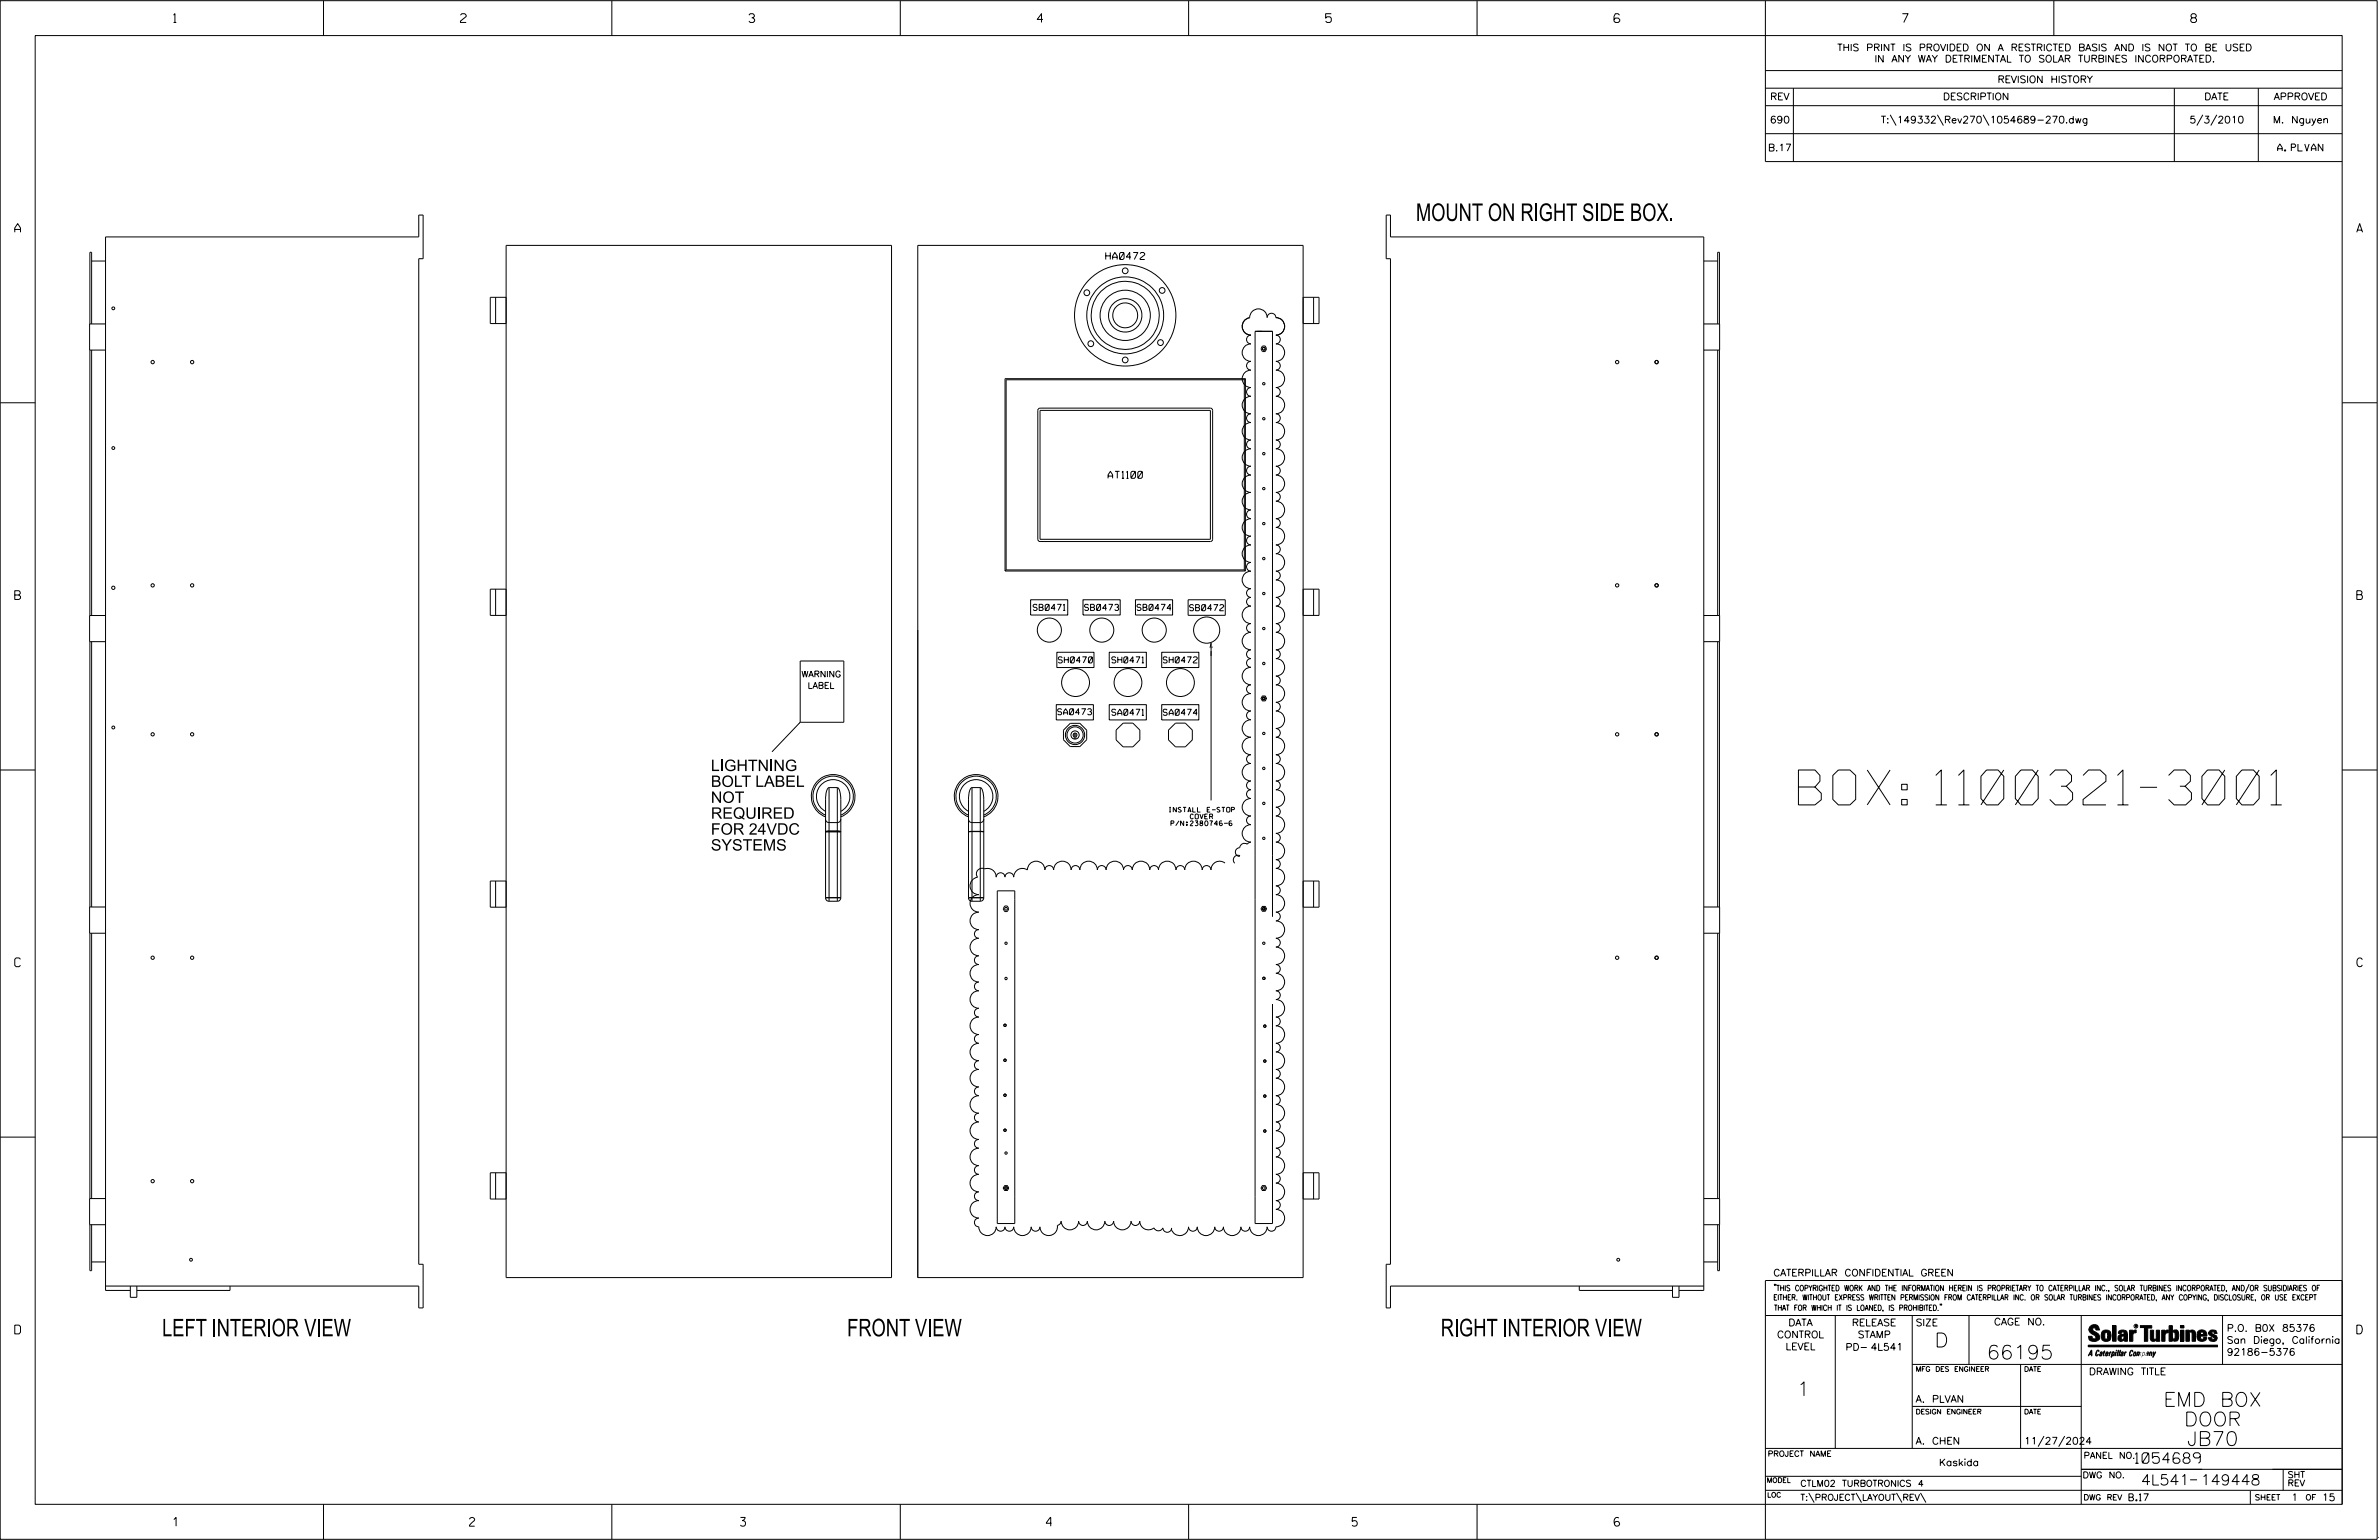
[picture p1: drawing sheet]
<svg xmlns="http://www.w3.org/2000/svg" width="864mm" height="559mm" viewBox="0 0 864 559" stroke-linecap="round" stroke-linejoin="round" font-family="sans-serif">
<defs><g id="words">
<text font-size="12.7" x="652.9" y="292.1">BOX: 1100321-3001</text>
<g font-size="6.3">
<text x="514" y="80.2">MOUNT ON RIGHT SIDE BOX.</text>
<text x="58.8" y="484.9">LEFT INTERIOR VIEW</text>
<text x="307.5" y="484.9">FRONT VIEW</text>
<text x="523" y="484.9">RIGHT INTERIOR VIEW</text>
</g>
<g font-size="5.1">
<text x="702.3" y="488.8">D</text>
<text x="721.2" y="493.2">66195</text>
<text x="652.2" y="506.5">1</text>
<text x="785.3" y="510.3">EMD BOX</text>
<text x="792.8" y="517.4">DOOR</text>
<text x="793.9" y="524.5">JB70</text>
</g>
<g font-size="4.1">
<text x="258.1" y="279.8">LIGHTNING</text>
<text x="258.1" y="285.5">BOLT LABEL</text>
<text x="258.1" y="291.3">NOT</text>
<text x="258.1" y="297.1">REQUIRED</text>
<text x="258.1" y="302.9">FOR 24VDC</text>
<text x="258.1" y="308.6">SYSTEMS</text>
</g>
<g font-size="3.8">
<text x="775.1" y="531">1054689</text>
<text x="777.2" y="538.9">4L541</text>
<text x="798.8" y="538.9">149448</text>
</g>
<g font-size="3.2">
<text x="63" y="8.2">1</text>
<text x="167.2" y="8.2">2</text>
<text x="271.8" y="8.2">3</text>
<text x="376.5" y="8.2">4</text>
<text x="481.2" y="8.2">5</text>
<text x="690.6" y="8.2">7</text>
<text x="795.3" y="8.2">8</text>
<text x="5.4" y="84.3">A</text>
<text x="855.5" y="84.3">A</text>
<text x="5.4" y="217.5">B</text>
<text x="855.6" y="217.5">B</text>
<text x="5.4" y="350.8">C</text>
<text x="855.6" y="350.8">C</text>
<text x="5.4" y="484">D</text>
<text x="855.6" y="484">D</text>
<text x="62.8" y="553.8">1</text>
<text x="170.4" y="553.8">2</text>
<text x="268.8" y="553.8">3</text>
<text x="379.8" y="553.8">4</text>
<text x="490.8" y="553.8">5</text>
<text x="585.9" y="553.8">6</text>
</g>
<g font-size="2.5">
<text x="666.9" y="18.5">THIS PRINT IS PROVIDED ON A RESTRICTED BASIS AND IS NOT TO BE USED</text>
<text x="680.5" y="22.6">IN ANY WAY DETRIMENTAL TO SOLAR TURBINES INCORPORATED.</text>
<text x="725.1" y="30">REVISION HISTORY</text>
<text x="642.6" y="36.3">REV</text>
<text x="705.3" y="36.3">DESCRIPTION</text>
<text x="800.2" y="36.3">DATE</text>
<text x="825.4" y="36.3">APPROVED</text>
<text x="642.5" y="44.7">690</text>
<text x="682.8" y="44.7">T:\149332\Rev270\1054689-270.dwg</text>
<text x="794.8" y="44.7">5/3/2010</text>
<text x="825.1" y="44.7">M. Nguyen</text>
<text x="641.8" y="54.8">B.17</text>
<text x="826.8" y="54.8">A. PLVAN</text>
<text x="401.4" y="94.2">HA0472</text>
<text x="402.2" y="173.6">AT1100</text>
<text x="643.8" y="463">CATERPILLAR CONFIDENTIAL GREEN</text>
<text x="645.1" y="485.5">CONTROL</text>
<text x="649.2" y="481.1">DATA</text>
<text x="672.3" y="481.1">RELEASE</text>
<text x="674.4" y="485.5">STAMP</text>
<text x="695.4" y="481.1">SIZE</text>
<text x="723.8" y="480.8">CAGE NO.</text>
<text x="808.4" y="483.1">P.O. B0X 85376</text>
<text x="648.2" y="489.8">LEVEL</text>
<text x="669.9" y="490">PD- 4L541</text>
<text x="808.4" y="487.5">San Diego, California</text>
<text x="808.4" y="491.8">92186-5376</text>
<text x="758.3" y="498.9">DRAWING TITLE</text>
<text x="695.4" y="508.9">A. PLVAN</text>
<text x="695.4" y="524.1">A. CHEN</text>
<text x="734.8" y="524.1">11/27/2024</text>
<text x="703.9" y="531.9">Kaskida</text>
<text x="772.8" y="544.6">B.17</text>
<text x="831.8" y="544.6">1</text>
<text x="842.9" y="544.6">15</text>
</g>
<g font-size="2.3">
<text x="756.4" y="529.2">PANEL NO.</text>
<text x="653.5" y="539.4">CTLM02 TURBOTRONICS 4</text>
<text x="756" y="536.3">DWG NO.</text>
<text x="830.4" y="539.3">REV</text>
<text x="830.4" y="536.2">SHT</text>
<text x="653.5" y="544.5">T:\PROJECT\LAYOUT\REV\</text>
</g>
<g font-size="2.2">
<text x="375" y="221.5">SB0471</text>
<text x="393.7" y="221.5">SB0473</text>
<text x="412.7" y="221.5">SB0474</text>
<text x="431.8" y="221.6">SB0472</text>
<text x="290.9" y="245.7">WARNING</text>
<text x="384.2" y="240.5">SH0470</text>
<text x="403.6" y="240.5">SH0471</text>
<text x="422.3" y="240.5">SH0472</text>
<text x="293.2" y="249.8">LABEL</text>
<text x="383.9" y="259.4">SA0473</text>
<text x="403.6" y="259.6">SA0471</text>
<text x="422.3" y="259.6">SA0474</text>
</g>
<g font-size="2">
<text x="643.8" y="468.4">&quot;THIS COPYRIGHTED WORK AND THE INFORMATION HEREIN IS PROPRIETARY TO CATERPILLAR INC., SOLAR TURBINES INCORPORATED, AND/OR SUBSIDIARIES OF</text>
<text x="643.8" y="471.8">EITHER. WITHOUT EXPRESS WRITTEN PERMISSION FROM CATERPILLAR INC. OR SOLAR TURBINES INCORPORATED, ANY COPYING, DISCLOSURE, OR USE EXCEPT</text>
<text x="644" y="475.6">THAT FOR WHICH IT IS LOANED, IS PROHIBITED.&quot;</text>
<text x="641.7" y="528.5">PROJECT NAME</text>
<text x="756.3" y="544.3">DWG REV</text>
<text x="818.5" y="544.3">SHEET</text>
<text x="836.9" y="544.3">OF</text>
</g>
<g font-size="1.8">
<text x="424.2" y="294.7">INSTALL E-STOP</text>
<text x="425" y="299.6">P/N:2380746-6</text>
<text x="432.1" y="297.2">COVER</text>
<text x="695.4" y="497.6">MFG DES ENGINEER</text>
<text x="734.8" y="497.6">DATE</text>
<text x="695.4" y="513.1">DESIGN ENGINEER</text>
<text x="734.8" y="513.1">DATE</text>
<text x="641.3" y="538">MODEL</text>
<text x="641.5" y="543.3">LOC</text>
</g>
<text font-size=".9" x="775.1" y="481.7">R</text>
</g></defs>
<g fill="none" stroke="#000" stroke-width=".36">
<path d="M.1 .2h862.8v558.4h-862.8zM12.8 12.9h837.4v533h-837.4zM117.4 .2v12.7M222.1 .2v12.7M326.8 .2v12.7M431.5 .2v12.7M536.2 .2v12.7M587.9 5.5l-.5-.5h-1l-.5 1v1.7l.5 .4h1l.6-.4v-.6l-.6-.5h-1l-.5 .5M640.9 .2v58.4h209.3M745.6 .2v12.7M640.9 25.6h209.3M640.9 32h209.3"/>
<path d="M640.9 38.3h209.3M651 32v26.6M789.3 32v26.6M819.8 32v26.6M640.9 48.5h209.3M686.2 41.7l2.1 3.8M703.3 41.7l2.2 3.8M719.9 41.7l2.1 3.8M799.6 41.7l-2.1 3.8M804.7 41.7l-2.2 3.8M33.3 94.7h5M183.7 89h139.9v374.6h-139.9z"/>
<path d="M333.2 89h139.8v374.6h-139.8zM618.5 94.7h5M32.6 117.5v-26h.7v26M38.3 117.5h-5.8v9.5h5.8M179.9 107.9v9.5M183.7 107.9h-5.7v9.5h5.7M453.6 115.3a3.2 3.2 0 0 0-2.6 3.4 3.2 3.2 0 0 0 3.1 2.9M453.6 115.3a3.2 3.2 0 0 1 3.2-3.2 3.2 3.2 0 0 1 3.2 3.2 1.59 1.59 0 0 1 1.6-1.6 1.59 1.59 0 0 1 1.6 1.6 3.2 3.2 0 0 1 3.1 3.1 3.2 3.2 0 0 1-3.1 3.2 1.59 1.59 0 0 1 1.5 1.6 1.59 1.59 0 0 1-1.5 1.6 3.2 3.2 0 0 1 3.1 3.2 3.2 3.2 0 0 1-3.1 3.1 1.59 1.59 0 0 1 1.5 1.6 1.59 1.59 0 0 1-1.5 1.6 3.2 3.2 0 0 1 3.1 3.2 3.2 3.2 0 0 1-3.1 3.1 1.59 1.59 0 0 1 1.5 1.6 1.59 1.59 0 0 1-1.5 1.6 3.2 3.2 0 0 1 3.1 3.2 3.2 3.2 0 0 1-3.1 3.1 1.59 1.59 0 0 1 1.5 1.6 1.59 1.59 0 0 1-1.5 1.6 3.2 3.2 0 0 1 3.1 3.2 3.2 3.2 0 0 1-3.1 3.2 1.59 1.59 0 0 1 1.5 1.6 1.59 1.59 0 0 1-1.5 1.5 3.2 3.2 0 0 1 3.1 3.2 3.2 3.2 0 0 1-3.1 3.2 1.59 1.59 0 0 1 1.5 1.6 1.59 1.59 0 0 1-1.5 1.6 3.2 3.2 0 0 1 3.1 3.1 3.2 3.2 0 0 1-3.1 3.2 1.59 1.59 0 0 1 1.5 1.6 1.59 1.59 0 0 1-1.5 1.6 3.2 3.2 0 0 1 3.1 3.1 3.2 3.2 0 0 1-3.1 3.2 1.59 1.59 0 0 1 1.5 1.6 1.59 1.59 0 0 1-1.5 1.6 3.2 3.2 0 0 1 3.1 3.2 3.2 3.2 0 0 1-3.1 3.1 1.59 1.59 0 0 1 1.5 1.6 1.59 1.59 0 0 1-1.5 1.6 3.2 3.2 0 0 1 3.1 3.2 3.2 3.2 0 0 1-3.1 3.2 1.59 1.59 0 0 1 1.5 1.5 1.59 1.59 0 0 1-1.5 1.6 3.2 3.2 0 0 1 3.1 3.2 3.2 3.2 0 0 1-3.1 3.2 1.57 1.57 0 0 1 1.5 1.6 1.57 1.57 0 0 1-1.5 1.5 3.2 3.2 0 0 1 3.1 3.2 3.2 3.2 0 0 1-3.1 3.2 1.59 1.59 0 0 1 1.5 1.6 1.59 1.59 0 0 1-1.5 1.5 3.2 3.2 0 0 1 3.1 3.2 3.2 3.2 0 0 1-3.1 3.2 1.59 1.59 0 0 1 1.5 1.6 1.59 1.59 0 0 1-1.5 1.6 3.2 3.2 0 0 1 3.1 3.1 3.2 3.2 0 0 1-3.1 3.2 1.59 1.59 0 0 1 1.5 1.6 1.59 1.59 0 0 1-1.5 1.6 3.2 3.2 0 0 1 3.1 3.2 3.2 3.2 0 0 1-3.1 3.1 1.57 1.57 0 0 1 1.5 1.6 1.57 1.57 0 0 1-1.5 1.6 3.2 3.2 0 0 1 3.1 3.2 3.2 3.2 0 0 1-3.1 3.1 1.59 1.59 0 0 1 1.5 1.6 1.59 1.59 0 0 1-1.5 1.6 3.2 3.2 0 0 1 3.1 3.2 3.2 3.2 0 0 1-3.1 3.2 1.59 1.59 0 0 1 1.5 1.5 1.59 1.59 0 0 1-1.5 1.6 3.2 3.2 0 0 1 3.1 3.2 3.2 3.2 0 0 1-3.1 3.2 1.59 1.59 0 0 1 1.5 1.6 1.59 1.59 0 0 1-1.5 1.6 3.2 3.2 0 0 1 3.1 3.1 3.2 3.2 0 0 1-3.1 3.2 1.59 1.59 0 0 1 1.5 1.6 1.59 1.59 0 0 1-1.5 1.6 3.2 3.2 0 0 1 3.1 3.1 3.2 3.2 0 0 1-3.1 3.2 1.59 1.59 0 0 1 1.5 1.6 1.59 1.59 0 0 1-1.5 1.6 3.2 3.2 0 0 1 3.1 3.2 3.2 3.2 0 0 1-3.1 3.1 1.59 1.59 0 0 1 1.5 1.6 1.59 1.59 0 0 1-1.5 1.6 3.2 3.2 0 0 1 3.1 3.2 3.2 3.2 0 0 1-3.1 3.2 1.59 1.59 0 0 1 1.5 1.5 1.59 1.59 0 0 1-1.5 1.6 3.2 3.2 0 0 1 3.1 3.2 3.2 3.2 0 0 1-3.1 3.2 1.59 1.59 0 0 1 1.5 1.6 1.59 1.59 0 0 1-1.5 1.6 3.2 3.2 0 0 1 3.1 3.1 3.2 3.2 0 0 1-3.1 3.2 1.59 1.59 0 0 1 1.5 1.6 1.59 1.59 0 0 1-1.5 1.5 3.2 3.2 0 0 1 3.1 3.2 3.2 3.2 0 0 1-3.1 3.2 1.59 1.59 0 0 1 1.5 1.6 1.59 1.59 0 0 1-1.5 1.6 3.2 3.2 0 0 1 3.1 3.1 3.2 3.2 0 0 1-3.1 3.2 1.59 1.59 0 0 1 1.5 1.6 1.59 1.59 0 0 1-1.5 1.6 3.2 3.2 0 0 1 3.1 3.2 3.2 3.2 0 0 1-3.1 3.1 1.59 1.59 0 0 1 1.5 1.6 1.59 1.59 0 0 1-1.5 1.6 3.2 3.2 0 0 1 3.1 3.2 3.2 3.2 0 0 1-3.1 3.2 1.57 1.57 0 0 1 1.5 1.5 1.57 1.57 0 0 1-1.5 1.6 3.2 3.2 0 0 1 3.1 3.2 3.2 3.2 0 0 1-3.1 3.2 1.59 1.59 0 0 1 1.5 1.5 1.59 1.59 0 0 1-1.5 1.6 3.2 3.2 0 0 1 3.1 3.2 3.2 3.2 0 0 1-3.1 3.2 1.59 1.59 0 0 1 1.5 1.6 1.59 1.59 0 0 1-1.5 1.6 3.2 3.2 0 0 1 3.1 3.1 3.2 3.2 0 0 1-3.1 3.2 1.59 1.59 0 0 1 1.5 1.6 1.59 1.59 0 0 1-1.5 1.6 3.2 3.2 0 0 1 3.1 3.2 3.2 3.2 0 0 1-3.1 3.1 1.59 1.59 0 0 1 1.5 1.6 1.59 1.59 0 0 1-1.5 1.6 3.2 3.2 0 0 1 3.1 3.2 3.2 3.2 0 0 1-3.1 3.1 1.59 1.59 0 0 1 1.5 1.6 1.59 1.59 0 0 1-1.5 1.6 3.2 3.2 0 0 1 3.1 3.2 3.2 3.2 0 0 1-3.1 3.1 1.59 1.59 0 0 1 1.5 1.6 1.59 1.59 0 0 1-1.5 1.6 3.2 3.2 0 0 1 3.1 3.2 3.2 3.2 0 0 1-3.1 3.2 1.59 1.59 0 0 1-1.6 1.6 1.59 1.59 0 0 1-1.6-1.6 3.2 3.2 0 0 1-3.2 3.1 3.2 3.2 0 0 1-3.2-3.1 1.59 1.59 0 0 1-1.6 1.6 1.59 1.59 0 0 1-1.5-1.6 3.2 3.2 0 0 1-3.2 3.1 3.2 3.2 0 0 1-3.2-3.1 1.57 1.57 0 0 1-1.6 1.6 1.57 1.57 0 0 1-1.5-1.6 3.2 3.2 0 0 1-3.2 3.1 3.2 3.2 0 0 1-3.2-3.1 1.59 1.59 0 0 1-1.6 1.6 1.59 1.59 0 0 1-1.6-1.6 3.2 3.2 0 0 1-2.7 3.1 3.2 3.2 0 0 1-3.5-2.2M473 107.9h5.8v9.5h-5.8M476.8 107.9v9.5M618.5 117.5h5.7M623.5 117.5v-26h.7v369.6h-.7v-16.7"/>
<path d="M32.6 127v96.3M33.3 127v96.3M451.7 137.8v69M451.7 137.8h-86.5v69M452.1 137.4l-.4 .4M452.1 137.4v69.8M452.1 137.4h-87.3v69.8M454.1 121.6a1.59 1.59 0 0 0-1.6 1.6 1.59 1.59 0 0 0 1.6 1.6 3.2 3.2 0 0 0-3.2 3.2 3.2 3.2 0 0 0 3.2 3.1 1.59 1.59 0 0 0-1.6 1.6 1.59 1.59 0 0 0 1.6 1.6 3.2 3.2 0 0 0-3.2 3.2 3.2 3.2 0 0 0 3.2 3.1 1.59 1.59 0 0 0-1.6 1.6 1.59 1.59 0 0 0 1.6 1.6 3.2 3.2 0 0 0-3.2 3.2 3.2 3.2 0 0 0 3.2 3.1 1.59 1.59 0 0 0-1.6 1.6 1.59 1.59 0 0 0 1.6 1.6 3.2 3.2 0 0 0-3.2 3.2 3.2 3.2 0 0 0 3.2 3.2 1.59 1.59 0 0 0-1.6 1.6 1.59 1.59 0 0 0 1.6 1.5 3.2 3.2 0 0 0-3.2 3.2 3.2 3.2 0 0 0 3.2 3.2 1.59 1.59 0 0 0-1.6 1.6 1.59 1.59 0 0 0 1.6 1.6 3.2 3.2 0 0 0-3.2 3.1 3.2 3.2 0 0 0 3.2 3.2 3.2 3.2 0 0 0-3.2 3.2 3.2 3.2 0 0 0 3.2 3.1 1.59 1.59 0 0 0-1.6 1.6 1.59 1.59 0 0 0 1.6 1.6 3.2 3.2 0 0 0-3.2 3.2 3.2 3.2 0 0 0 3.2 3.2 1.59 1.59 0 0 0-1.6 1.5 1.59 1.59 0 0 0 1.6 1.6 3.2 3.2 0 0 0-3.2 3.2 3.2 3.2 0 0 0 3.2 3.2 1.59 1.59 0 0 0-1.6 1.6 1.59 1.59 0 0 0 1.6 1.6 3.2 3.2 0 0 0-3.2 3.1 3.2 3.2 0 0 0 3.2 3.2 1.59 1.59 0 0 0-1.6 1.6 1.59 1.59 0 0 0 1.6 1.6 1.57 1.57 0 0 0-1.6 1.6 1.57 1.57 0 0 0 1.6 1.5 3.2 3.2 0 0 0-3.2 3.2 3.2 3.2 0 0 0 3.2 3.2 1.59 1.59 0 0 0-1.6 1.6 1.59 1.59 0 0 0 1.6 1.5 3.2 3.2 0 0 0-3.2 3.2 3.2 3.2 0 0 0 3.2 3.2 1.59 1.59 0 0 0-1.6 1.6 1.59 1.59 0 0 0 1.6 1.6 1.59 1.59 0 0 0-1.6 1.6 1.59 1.59 0 0 0 1.6 1.5 3.2 3.2 0 0 0-3.2 3.2 3.2 3.2 0 0 0 3.2 3.2 1.59 1.59 0 0 0-1.6 1.6 1.59 1.59 0 0 0 1.6 1.6 3.2 3.2 0 0 0-3.2 3.1 3.2 3.2 0 0 0 3.2 3.2 1.59 1.59 0 0 0-1.6 1.6 1.59 1.59 0 0 0 1.6 1.6 3.2 3.2 0 0 0-3.2 3.1 3.2 3.2 0 0 0 3.2 3.2 3.2 3.2 0 0 0-3.2 3.2 3.2 3.2 0 0 0 3.2 3.2 1.59 1.59 0 0 0-1.6 1.5 1.59 1.59 0 0 0 1.6 1.6 3.2 3.2 0 0 0-3.2 3.2 3.2 3.2 0 0 0 3.2 3.2 1.59 1.59 0 0 0-1.6 1.6 1.59 1.59 0 0 0 1.6 1.6 1.59 1.59 0 0 0-1.6 1.5 1.59 1.59 0 0 0 1.6 1.6 3.2 3.2 0 0 0-3.2 3.2 3.2 3.2 0 0 0 3.2 3.2 1.57 1.57 0 0 0-1.6 1.6 1.57 1.57 0 0 0 1.6 1.5 3.2 3.2 0 0 0-3.2 3.2 3.2 3.2 0 0 0 3.2 3.2l-.8 .2-.5 .5a1.74 1.74 0 0 0-2.8 1.3 1.59 1.59 0 0 0-1.5 1.6 1.59 1.59 0 0 0 1.5 1.6M458.3 125.6h1l.5 .9-.5 1.1h-1l-.5-1.1zM618.5 127h5.7M623.5 127v96.3M.1 146.2h12.7"/>
<path d="M377 148.3l.5-.2h61.9l.6 .2 .2 .6v46.8l-.2 .6-.6 .2h-61.9l-.5-.2-.3-.6v-46.8zM377.5 148.9h61.9v46.8h-61.9zM850.2 146.2h12.7M179.9 213.8v9.5M183.7 213.8h-5.7v9.5h5.7M364.8 207.2h87.3M365.2 206.8l-.4 .4M365.2 206.8h86.5M374.1 217.6h13.5v5.6h-13.5zM393.1 217.6h13.5v5.6h-13.5zM412.2 217.6h13.5v5.6h-13.5zM431.3 217.6h13.5v5.7h-13.5z"/>
<path d="M451.7 206.8l.4 .4M473 213.8h5.8v9.5h-5.8M476.8 213.8v9.5M32.6 232.8v96.3M33.3 232.8v96.3M38.3 223.3h-5.8v9.5h5.8M290.5 239.9h15.8v22.2h-15.8zM383.6 236.7h13.5v5.5h-13.5zM402.7 236.7h13.4v5.5h-13.4zM421.7 236.7h13.5v5.5h-13.5zM439.6 235.1v55.3M618.5 232.8h5.7"/>
<path d="M618.5 223.3h5.7M623.5 232.8v96.3M383.4 255.7h13.5v5.5h-13.5zM402.7 255.7h13.4v5.5h-13.4zM421.7 255.7h13.5v5.5h-13.5zM458.3 252.6h1l.5 .8-.5 .9h-1l-.5-.9zM.1 279.4h12.7M290.5 262.1l-10.3 10.7M390 267.3a.7 .7 0 0 1-.3-1 .7 .7 0 0 1 1.1 0 .7 .7 0 0 1-.3 1M390 266.1v2.1M390.5 266.1v2.1M850.2 279.4h12.7"/>
<path d="M299.7 296.4a7.9 7.9 0 0 1-3.6-12.2 7.9 7.9 0 0 1 12.7 0 7.9 7.9 0 0 1-3.6 12.2M299.7 295.8a7.3 7.3 0 0 1-3.1-11.3 7.3 7.3 0 0 1 11.7 0 7.3 7.3 0 0 1-3.1 11.3M299.7 294.4a6.1 6.1 0 0 1-2-9.3 6.1 6.1 0 0 1 9.5 0 6.1 6.1 0 0 1-2 9.3M301 285.8a4.8 4.8 0 0 0-1.3 4.4v35.6M301 285.8h3M301 285.8v41.2M304 285.8v41.2M304 285.8a5.7 5.7 0 0 1 1.2 4.4v35.6M305.2 297.2l-.2 .7-.7 .5-3.3 .1a1.21 1.21 0 0 1-1.3-1.3M351.6 296.4a7.9 7.9 0 0 1-3.6-12.2 7.9 7.9 0 0 1 12.7 0 7.9 7.9 0 0 1-3.6 12.2M351.6 295.8a7.3 7.3 0 0 1-3.1-11.3 7.3 7.3 0 0 1 11.7 0 7.3 7.3 0 0 1-3.1 11.3M351.6 294.4a6.1 6.1 0 0 1-2-9.3 6.1 6.1 0 0 1 9.5 0 6.1 6.1 0 0 1-2 9.3"/>
<path d="M352.8 285.8a4.8 4.8 0 0 0-1.2 4.4v35.6M352.8 285.8h3M352.8 285.8v41.2M355.8 285.8a5.1 5.1 0 0 1 1.3 4.4v35.6M355.8 285.8v41.2M357.1 297.2l-.2 .7-.7 .5-3.4 .1a1.21 1.21 0 0 1-1.2-1.3M179.9 319.7v9.5M183.7 319.7h-5.7v9.5h5.7M299.7 301.8h5.5M299.7 301.8l1.3-.3h3.3l.9 .3M351.6 301.8h5.5zM444.7 313.2a3.1 3.1 0 0 0-3.4-.4 3.1 3.1 0 0 0-1.7 2.9 1.59 1.59 0 0 0-1.6-1.6 1.59 1.59 0 0 0-1.6 1.6 3.2 3.2 0 0 0-3.2-3.2 3.2 3.2 0 0 0-3.1 3.2 1.59 1.59 0 0 0-1.6-1.6 1.59 1.59 0 0 0-1.6 1.6 3.2 3.2 0 0 0-3.2-3.2 3.2 3.2 0 0 0-3.2 3.2 1.59 1.59 0 0 0-1.5-1.6 1.59 1.59 0 0 0-1.6 1.6 3.2 3.2 0 0 0-3.2-3.2 3.2 3.2 0 0 0-3.2 3.2 1.59 1.59 0 0 0-1.6-1.6 1.59 1.59 0 0 0-1.6 1.6 3.2 3.2 0 0 0-3.1-3.2 3.2 3.2 0 0 0-3.2 3.2 1.59 1.59 0 0 0-1.6-1.6 1.59 1.59 0 0 0-1.5 1.6 3.2 3.2 0 0 0-3.2-3.2 3.2 3.2 0 0 0-3.2 3.2 1.59 1.59 0 0 0-1.6-1.6 1.59 1.59 0 0 0-1.6 1.6 3.2 3.2 0 0 0-3.1-3.2 3.2 3.2 0 0 0-3.2 3.2 1.59 1.59 0 0 0-1.6-1.6 1.59 1.59 0 0 0-1.6 1.6 3.2 3.2 0 0 0-3.2-3.2 3.2 3.2 0 0 0-3.1 3.2 3.2 3.2 0 0 0-5 2.6 1.59 1.59 0 0 0-1.6-1.6 1.59 1.59 0 0 0-1.6 1.6 1.59 1.59 0 0 0-1.6-1.6 1.59 1.59 0 0 0-1.6 1.6 3.1 3.1 0 0 0-4.1-3 2.05 2.05 0 0 0-2.6 .4 2.05 2.05 0 0 0 0 2.6 3.2 3.2 0 0 0-2.8 3.4 3.2 3.2 0 0 0 3.2 2.9 3.2 3.2 0 0 0-3.2 3.2 3.2 3.2 0 0 0 3.2 3.2 3.2 3.2 0 0 0-3.2 3.2 3.2 3.2 0 0 0 3.2 3.1 1.57 1.57 0 0 0-1.6 1.6 1.57 1.57 0 0 0 1.6 1.6 3.2 3.2 0 0 0-3.2 3.1 3.2 3.2 0 0 0 3.2 3.2 1.59 1.59 0 0 0-1.6 1.6 1.59 1.59 0 0 0 1.6 1.6 3.2 3.2 0 0 0-3.2 3.2 3.2 3.2 0 0 0 3.2 3.1 1.59 1.59 0 0 0-1.6 1.6 1.59 1.59 0 0 0 1.6 1.6 3.2 3.2 0 0 0-3.2 3.2 3.2 3.2 0 0 0 3.2 3.2 1.59 1.59 0 0 0-1.6 1.6 1.59 1.59 0 0 0 1.6 1.5 3.2 3.2 0 0 0-3.2 3.2 3.2 3.2 0 0 0 3.2 3.2 1.59 1.59 0 0 0-1.6 1.6 1.59 1.59 0 0 0 1.6 1.6 3.2 3.2 0 0 0-3.2 3.1 3.2 3.2 0 0 0 3.2 3.2 1.59 1.59 0 0 0-1.6 1.6 1.59 1.59 0 0 0 1.6 1.6 3.2 3.2 0 0 0-3.2 3.1 3.2 3.2 0 0 0 3.2 3.2 1.59 1.59 0 0 0-1.6 1.6 1.59 1.59 0 0 0 1.6 1.6 3.2 3.2 0 0 0-3.2 3.2 3.2 3.2 0 0 0 3.2 3.1 1.59 1.59 0 0 0-1.6 1.6 1.59 1.59 0 0 0 1.6 1.6 3.2 3.2 0 0 0-3.2 3.2 3.2 3.2 0 0 0 3.2 3.2 1.59 1.59 0 0 0-1.6 1.5 1.59 1.59 0 0 0 1.6 1.6 3.2 3.2 0 0 0-3.2 3.2 3.2 3.2 0 0 0 3.2 3.1 1.59 1.59 0 0 0-1.6 1.6 1.59 1.59 0 0 0 1.6 1.6 3.2 3.2 0 0 0-3.2 3.2 3.2 3.2 0 0 0 3.2 3.2 1.59 1.59 0 0 0-1.6 1.6 1.59 1.59 0 0 0 1.6 1.5 3.2 3.2 0 0 0-3.2 3.2 3.2 3.2 0 0 0 3.2 3.2 1.59 1.59 0 0 0-1.6 1.6 1.59 1.59 0 0 0 1.6 1.6 3.2 3.2 0 0 0 3.2 3.1 3.2 3.2 0 0 0 3.1-3.1 1.59 1.59 0 0 0 1.6 1.6 1.59 1.59 0 0 0 1.6-1.6 1.59 1.59 0 0 0 1.6 1.6 1.59 1.59 0 0 0 1.6-1.6 3.2 3.2 0 0 0 3.2 3.1 3.2 3.2 0 0 0 3.1-3.1 1.59 1.59 0 0 0 1.6 1.6 1.59 1.59 0 0 0 1.6-1.6 3.2 3.2 0 0 0 3.5 3.1 3.2 3.2 0 0 0 2.8-3.7l1.1-.7 .3-.8v.5a3.2 3.2 0 0 0 3.4 2.7 3.2 3.2 0 0 0 2.9-3.2 1.59 1.59 0 0 0 1.6 1.6 1.59 1.59 0 0 0 1.6-1.6 3.2 3.2 0 0 0 3.2 3.2 3.2 3.2 0 0 0 3.2-3.2 1.59 1.59 0 0 0 1.6 1.6 1.59 1.59 0 0 0 1.5-1.6 3.2 3.2 0 0 0 3.2 3.2 3.2 3.2 0 0 0 3.2-3.2 1.57 1.57 0 0 0 1.6 1.6 1.57 1.57 0 0 0 1.5-1.6 3.2 3.2 0 0 0 1.8 2.8 3.2 3.2 0 0 0 3.4-.3 1.77 1.77 0 0 0 1.6 1 1.77 1.77 0 0 0 1.6-1 1.59 1.59 0 0 0 1.6 1.5 1.59 1.59 0 0 0 1.6-1.5"/>
<path d="M450.1 310.5a1.69 1.69 0 0 0-2.1 .6 1.69 1.69 0 0 0 .2 2.1M473 319.7h5.8v9.5h-5.8M476.8 319.7v9.5M32.6 338.6v96.3M33.3 338.6v96.3M38.3 329.1h-5.8v9.5h5.8M299.7 325.8a1.21 1.21 0 0 0 1.3 1.2M299.7 325.8h5.5M301 325.7l-1.3 .1M301 327h3M304 325.7l1.2 .1M305.2 325.8a1.26 1.26 0 0 1-1.2 1.2"/>
<path d="M351.6 325.8a1.21 1.21 0 0 0 1.2 1.2M351.6 325.8h5.5M352.8 325.7l-1.2 .1M352.8 327h3M355.8 325.7l1.3 .1M357.1 325.8a1.26 1.26 0 0 1-1.3 1.2M362 323.3h6.4v120.7h-6.4zM364.7 328.8h1l.5 1-.5 1h-1l-.5-1zM458.3 328.9h1l.5 .9-.5 .9h-1l-.5-.9zM461.9 332.7v-212.5h-6.3v323.8h6.3v-79.7M618.5 338.6h5.7M618.5 329.1h5.7"/>
<path d="M623.5 338.6v96.3M.1 412.6h12.7M850.2 412.6h12.7M38.3 434.9h-5.8v9.5h5.8M179.9 425.6v9.5M183.7 425.6h-5.7v9.5h5.7M364.7 430.2h1l.5 .9-.5 .9h-1l-.5-.9zM458.3 430.2h1l.5 .9-.5 .9h-1l-.5-.9zM473 425.6h5.8v9.5h-5.8M476.8 425.6v9.5M618.5 434.9h5.7M32.6 444.4v16.7h.7v-16.7"/>
<path d="M33.3 457.9h5M618.5 457.9h5M618.5 444.4h5.7M38.3 466.7h113.7v7.9h1.6v-15.8h-1.6v-364.9h1.6v-15.9h-1.6v8h-113.7v382.2h9M47.3 466.7v4h2.4v-4M83.5 466.7v1.5h-33.8M573.3 466.7v1.5h33.8M607.1 466.7v4h2.4v-4M618.5 466.7h-113.7v7.9h-1.6v-15.8h1.6v-364.9h-1.6v-15.9h1.6v8h113.7v382.2h-9M640.9 477.3h209.3M644.2 466.1l-.1 .4M644.7 466.1l-.2 .4"/>
<path d="M666.2 477.3v48.3M694.2 477.3v48.3M704.4 473.3l-.1 .4M704.8 473.3l-.1 .4M714.8 477.3v17.8M755.5 477.3v68.6M806.8 477.3v17.8M816.5 466l-1.4 3.1M850.2 464.6h-209.3v94M850.2 464.8v81.1M694.2 495.1h156M733.5 495.1v30.5"/>
<path d="M758.6 481.4a2.02 2.02 0 0 1 3.1-.1l.5 1.3h-1.3l-.2-.6-.4-.2-.6 .1-.1 .4 .4 .7a2.46 2.46 0 0 1 2.2 2.9 2.83 2.83 0 0 1-3.8 .3l-.3-1.3h1.3l.2 .7 .6 .3 .5-.2 .2-.5-.4-.6-1.9-1.2-.4-.9zM759.2 491.3h-.7l.7-1.2v1.9h.2l-.1-2.1-1.3 2.1 .5-.5h.7M761.3 490l.3-.2 .4 .3-.1 .3-.3-.4-.4 .3-.3 1.6h.4l.4-.5-.3 .6-.4 .1-.3-.4zM762.6 490.6l.5-.1-.1 1.4h-.9a.74 .74 0 0 1 .9-.8l-.3 .7-.5 .1 .2-.5 .6-.2v-.5l-.7 .2zM763 483.2a2.17 2.17 0 0 1 3.1 0l.3 1.4-.3 1.5a2.17 2.17 0 0 1-3.1 0l-.3-1.5zM763.6 490.5l.4-.4 .2 .6h-.3l-.3 .9 .2 .4-.3-.1zM764.1 483.7l.5-.4 .4 .3v2.2l-.4 .2-.5-.2zM764.6 491.1l.6 .2v-.7l-.4-.1-.4 .6-.1 .8h.6M764.6 491.1l-.1 .8h.4M764.6 482.6v.8M764.8 490.7l.4 .1v.3h-.6zM765 491.5l-.1 .4z"/>
<path d="M766 490.5l-.5 1.5zM766 490.8l.4-.3-.4 .4M766.9 481h1.3v5.7h-1.3zM767 490.8l.5 .1-.3 .8-.4 .2zM767.3 490.5h-.5l-.5 2M767.3 490.5a.8 .8 0 0 1 .2 1 .8 .8 0 0 1-.9 .4l-.1 .6M767.3 490.5l-.1 .2M768.1 490.5l-.4 1.5zM768.2 489.9h.3l-.1 .2h-.2zM769 489.9l-.5 2.1zM769.7 489.9l-.6 2.1zM770.1 491.4l.5-.3-.5 .8z"/>
<path d="M770.4 491.9h.1M770.6 491.1l.1-.4-.7 .2 .1-.3 .6-.1 .2 .3-.5 1.1M770.6 491.1a.74 .74 0 0 0-.8 .8h.6M771 484.8h-.7l-.3 .6 .4 .7 .5-.3 .1-2.4h-.8l-.1 .4h-1.2a1.71 1.71 0 0 1 1.8-1.3 1.71 1.71 0 0 1 1.6 1.4v2.8h-1.1l-.1-.6M771 484.2l-1.5 .1a1.41 1.41 0 0 0 0 2.4l.5 .1 1.1-.7M771.2 486.1h-.1M771.4 490.5l.1 .3 .4-.3-.9 1.5zM771.5 490.8h.1M773 482.7h1.2v.5l.5-.5 .7-.1v1h-.6l-.5 .4-.1 2.7h-1.2zM773.3 490.3l.6-.4 .4 .2-.1 .4-.3-.4a1.28 1.28 0 0 0-.5 1.8l.6-.4-.1 .4-.8 .1zM774.7 490.8l.5-.3a.88 .88 0 0 1 .2 .9 .88 .88 0 0 1-.7 .7l-.2-.2zM774.8 490.9h.5l-.3 1h-.3l-.2-.2z"/>
<path d="M775.2 490.5l-.1 .2M776.8 481h4.3v.9h-1.5v4.8h-1.3M776.8 490.6l-.8 .2v-.3l-.4 1.5 .8-1.3v1.3l.3-1.2M779.3 491.1h.4M779.6 490.5h.3l-.3 1.4M779.6 490.7h.2l-.1 .4M779.7 491.1l-.1 .4M779.7 491.1l-.4 .2M780.1 492l.4-1.5 .1 .3 .3-.3 .3 .2-.3 1.3v-1.3l-.7 1.3M780.6 482.7h1.2v2.7l.1 .4 .4 .3 .4-.7v-2.7h1.2l.1 4h-1.3v-.5l-1.1 .6-.7-.3-.3-.7zM781.6 492.5l1-2-.8 1.3-.2-1.3-.2 2M784.7 482.7h1.2v.5l.5-.5 .7-.1v1h-.5l-.6 .4-.1 2.7h-1.2z"/>
<path d="M787.4 481h1.2v2a1.4 1.4 0 0 1 2.2 .2l.1 1.4-.4 1.9-1.5 .1-.4-.5v-1l.5 .9 .5-.3v-2.1l-.5-.4-.5 .7v2.8h-1.2zM791.5 482.7h1.3v4h-1.3zM791.5 481h1.3v.9h-1.3zM793.5 482.7h1.3v.4l.7-.5 1.1 .2 .4 .6v3.3h-1.2l-.3-3.4-.7 .2v3.2h-1.3zM794.8 483.1h.1M797.7 483.2a1.92 1.92 0 0 1 2.4-.5 1.92 1.92 0 0 1 1 2.1h-2.3v.8l.6 .5 .5-.3v-.5h1.2a1.83 1.83 0 0 1-2.1 1.4 1.83 1.83 0 0 1-1.5-2.1zM798.8 484.2v.6M799.1 483.4h.6l.2 .8h-1.1zM804.6 482.9a1.84 1.84 0 0 0-2.9 .8 3.3 3.3 0 0 0 2.2 1.9l-.5 .5-.4-.3-.1-.4h-1.2l.1 .6a1.92 1.92 0 0 0 2.9 .4M804.9 483.8h-1.2l-.2-.6-.5 .1-.1 .3 .1 .3 1.8 .9M805.1 488.1h-47.1v.6h47.1M694.2 510.3h61.3"/>
<path d="M640.9 525.6h209.2M640.9 535.7h114.6M742 521.1l-2.2 3.8M749.5 521.1l-2.2 3.8M755.5 533.2h94.7M795 537h2.6M828.8 533.2v7.6M117.4 545.9v12.7M222.1 545.9v12.7M326.8 545.9v12.7M431.5 545.9v12.7M536.2 545.9v12.7"/>
<path d="M640.9 540.8h209.3M656.6 541.7l2 3.5M673.8 541.7l1.9 3.5M688.4 541.7l2 3.5M697.2 541.7l1.9 3.5M816.9 541v4.9M863.5 558h.1"/>
<circle cx="408.5" cy="98.3" r="1.04"/>
<circle cx="41.1" cy="111.9" r=".52"/>
<circle cx="394.5" cy="106.2" r="1.05"/>
<circle cx="408.5" cy="114.4" r="6.1"/>
<circle cx="408.5" cy="114.4" r="12.4"/>
<circle cx="408.5" cy="114.4" r="9.1"/>
<circle cx="408.5" cy="114.4" r="14"/>
<circle cx="408.5" cy="114.4" r="18.4"/>
<circle cx="408.5" cy="114.4" r="4.5"/>
<circle cx="421.9" cy="105.4" r="1.04"/>
<circle cx="55.4" cy="131.4" r=".61"/>
<circle cx="69.7" cy="131.4" r=".61"/>
<circle cx="396" cy="124.7" r="1.05"/>
<circle cx="408.5" cy="130.6" r="1.04"/>
<circle cx="421.3" cy="124.3" r="1.05"/>
<circle cx="458.8" cy="139.2" r=".43"/>
<circle cx="458.8" cy="126.6" r=".51"/>
<circle cx="587" cy="131.4" r=".62"/>
<circle cx="601.4" cy="131.4" r=".62"/>
<circle cx="458.8" cy="151.9" r=".43"/>
<circle cx="41.1" cy="162.6" r=".52"/>
<circle cx="458.8" cy="177.3" r=".43"/>
<circle cx="458.8" cy="164.6" r=".44"/>
<circle cx="458.8" cy="190" r=".43"/>
<circle cx="41.1" cy="213.3" r=".6"/>
<circle cx="55.4" cy="212.4" r=".6"/>
<circle cx="69.7" cy="212.4" r=".6"/>
<circle cx="458.8" cy="215.4" r=".43"/>
<circle cx="458.8" cy="202.7" r=".44"/>
<circle cx="587" cy="212.4" r=".61"/>
<circle cx="601.4" cy="212.4" r=".61"/>
<circle cx="380.9" cy="228.6" r="4.4"/>
<circle cx="400" cy="228.6" r="4.4"/>
<circle cx="419" cy="228.6" r="4.4"/>
<circle cx="438" cy="228.6" r="4.8"/>
<circle cx="458.8" cy="228.1" r=".43"/>
<circle cx="390.4" cy="247.7" r="5.1"/>
<circle cx="409.5" cy="247.7" r="5.1"/>
<circle cx="428.5" cy="247.7" r="5.1"/>
<circle cx="458.8" cy="253.4" r=".43"/>
<circle cx="458.8" cy="240.8" r=".44"/>
<circle cx="458.8" cy="253.4" r=".51"/>
<circle cx="41.1" cy="264" r=".53"/>
<circle cx="55.4" cy="266.5" r=".6"/>
<circle cx="69.7" cy="266.5" r=".6"/>
<circle cx="390.2" cy="266.7" r="3.5"/>
<circle cx="390.3" cy="266.7" r="2.95"/>
<circle cx="390.3" cy="266.7" r="1.5"/>
<circle cx="390.3" cy="266.7" r="4.6"/>
<circle cx="409.5" cy="266.7" r="4.7"/>
<circle cx="428.5" cy="266.7" r="4.7"/>
<circle cx="458.8" cy="266.1" r=".43"/>
<circle cx="458.8" cy="278.8" r=".44"/>
<circle cx="587" cy="266.5" r=".61"/>
<circle cx="601.4" cy="266.5" r=".61"/>
<circle cx="458.8" cy="291.5" r=".44"/>
<circle cx="458.8" cy="304.2" r=".43"/>
<circle cx="365.2" cy="329.8" r=".5"/>
<circle cx="458.8" cy="329.8" r=".43"/>
<circle cx="458.8" cy="329.8" r=".51"/>
<circle cx="55.4" cy="347.5" r=".6"/>
<circle cx="69.7" cy="347.5" r=".6"/>
<circle cx="365.2" cy="342.3" r=".43"/>
<circle cx="365.2" cy="355.1" r=".43"/>
<circle cx="458.8" cy="342.3" r=".43"/>
<circle cx="458.8" cy="355" r=".43"/>
<circle cx="587" cy="347.5" r=".61"/>
<circle cx="601.4" cy="347.5" r=".61"/>
<circle cx="364.8" cy="372" r=".43"/>
<circle cx="459.1" cy="372.3" r=".43"/>
<circle cx="364.8" cy="397.4" r=".44"/>
<circle cx="364.8" cy="384.7" r=".44"/>
<circle cx="459.1" cy="385" r=".43"/>
<circle cx="459.1" cy="397.7" r=".43"/>
<circle cx="364.8" cy="410.1" r=".43"/>
<circle cx="365.2" cy="418.4" r=".43"/>
<circle cx="459.1" cy="410.4" r=".43"/>
<circle cx="55.4" cy="428.6" r=".6"/>
<circle cx="69.7" cy="428.6" r=".6"/>
<circle cx="365.2" cy="431.1" r=".5"/>
<circle cx="365.2" cy="431.1" r=".43"/>
<circle cx="458.8" cy="431.1" r=".5"/>
<circle cx="69.3" cy="457.1" r=".52"/>
<circle cx="587.5" cy="457.1" r=".52"/>
<circle cx="775.4" cy="481.2" r=".69"/>
</g>
<g fill="#000">
<path d="M289.9 262.4l.6-.3-.4 .5zM768.1 490.5l-.4 1.5zM768.2 489.9h.3l-.1 .2h-.2zM769 489.9l-.5 2.1zM769.7 489.9l-.6 2.1zM791.5 481h1.3v.9h-1.3zM791.5 482.7h1.3v4h-1.3zM758 488.1h47.1v.6h-47.1z"/>
<path d="M759.2 489.9l-1.2 2.1 .5-.5h.7v.5h.2zM759.2 490.1v1.2h-.7z" fill-rule="evenodd"/>
<path d="M758.6 481.4a2.02 2.02 0 0 1 3.1-.1l.5 1.3h-1.3l-.2-.6-.4-.2-.6 .1-.1 .4 .4 .7a2.46 2.46 0 0 1 2.2 2.9 2.83 2.83 0 0 1-3.8 .3l-.3-1.3h1.3l.2 .7 .6 .3 .5-.2 .2-.5-.4-.6-1.9-1.2-.4-.9z" fill-rule="evenodd"/>
<path d="M761.3 490l.3-.2 .4 .3-.1 .3-.3-.4-.4 .3-.3 1.6h.4l.4-.5-.3 .6-.4 .1-.3-.4z" fill-rule="evenodd"/>
<path d="M762.6 490.6l.5-.1-.1 1.4h-.9a.74 .74 0 0 1 .9-.8l-.6 .3-.2 .5 .5-.1 .3-.6v-.5l-.7 .2z" fill-rule="evenodd"/>
<path d="M763.6 490.5l.4-.4 .2 .6h-.3l-.3 .9 .2 .4-.3-.1z" fill-rule="evenodd"/>
<path d="M764.8 490.5l.5 .3-.1 .5h-.6l.6-.2v-.3l-.4-.1-.3 1.2h.4l.3-.4-.6 .6-.3-.2v-.4z" fill-rule="evenodd"/>
<path d="M763 483.2a2.17 2.17 0 0 1 3.1 0l.3 1.4-.3 1.5a2.17 2.17 0 0 1-3.1 0l-.3-1.5zM764.1 483.7v2.1l.5 .2 .4-.2v-2.2l-.4-.3z" fill-rule="evenodd"/>
<path d="M766 490.5v.3l.4-.1-.4 .2-.5 1.1z" fill-rule="evenodd"/>
<path d="M766.8 490.5l-.5 2 .3-.6a.71 .71 0 0 0 .9-.5 .71 .71 0 0 0-.4-.9zM767 490.8l.5 .1-.3 .8-.4 .2z" fill-rule="evenodd"/>
<path d="M766.9 481h1.3v5.7h-1.3z" fill-rule="evenodd"/>
<path d="M770.1 490.6l.6-.1 .2 .3-.4 1.2-.5 .1-.2-.5 .3-.5h.5l-.7 .5v.3l.4-.1 .4-.9-.5-.2-.2 .2z" fill-rule="evenodd"/>
<path d="M769.4 482.8l-.5 1h1.2l.1-.4h.8v.8l-1.5 .1a1.41 1.41 0 0 0 0 2.4l.5 .1 1.1-.7 .1 .6h1.1v-2.8a1.79 1.79 0 0 0-2.4-1.2zM770.3 484.8h.7l-.1 1-.5 .3-.4-.7z" fill-rule="evenodd"/>
<path d="M771.4 490.5l.1 .3 .4-.3-.9 1.5z" fill-rule="evenodd"/>
<path d="M773 482.7h1.2v.5l.5-.5 .7-.1v1h-.6l-.5 .4-.1 2.7h-1.2z" fill-rule="evenodd"/>
<path d="M773.3 490.3l.6-.4 .4 .2-.1 .4-.3-.4a1.28 1.28 0 0 0-.5 1.8l.6-.4-.3 .5h-.6z" fill-rule="evenodd"/>
<path d="M774.7 490.8l-.2 1.1h.7a.96 .96 0 0 0 0-1.4zM774.8 490.9h.5l-.1 .6-.5 .4-.2-.2z" fill-rule="evenodd"/>
<path d="M776 490.5v.3l.4-.3 .2 .3 .7-.2-.3 1.4v-1.3l-.6 1.3v-1.3l-.8 1.3z" fill-rule="evenodd"/>
<path d="M776.8 481h4.3v.9h-1.5v4.8h-1.3v-4.8h-1.5z" fill-rule="evenodd"/>
<path d="M777.9 490.5l-.5 2 .3-.6a.71 .71 0 0 0 .9-.5 .71 .71 0 0 0-.4-.9zM778.1 490.8l.3-.1 .1 .4-.5 .8-.2-.5z" fill-rule="evenodd"/>
<path d="M779.3 490.6l.6-.1-.3 1.5-.7-.1a.67 .67 0 0 1 .8-.8l-.6 .3-.1 .5 .4-.1 .4-.9-.4-.2-.3 .2z" fill-rule="evenodd"/>
<path d="M780.5 490.5l.1 .3 .3-.3 .3 .2-.3 1.3v-1.3l-.8 1.3z" fill-rule="evenodd"/>
<path d="M780.6 482.7h1.2v2.7l.1 .4 .4 .3 .4-.7v-2.7h1.2l.1 4h-1.3v-.5l-1.1 .6-.7-.3-.3-.7z" fill-rule="evenodd"/>
<path d="M781.6 490.5l.2 1.3 .8-1.3-1.2 2z" fill-rule="evenodd"/>
<path d="M784.7 482.7h1.2v.5l.5-.5 .7-.1v1h-.5l-.6 .4-.1 2.7h-1.2z" fill-rule="evenodd"/>
<path d="M787.4 481h1.2v2a1.4 1.4 0 0 1 2.2 .2l.1 1.4-.4 1.9-1.5 .1-.4-.5v-1l.5 .9 .5-.3v-2.1l-.5-.4-.5 .7v2.8h-1.2z" fill-rule="evenodd"/>
<path d="M793.5 482.7h1.3v.4a1.29 1.29 0 0 1 2.2 .3v3.3h-1.2l-.3-3.4-.7 .2v3.2h-1.3z" fill-rule="evenodd"/>
<path d="M797.7 483.2a1.92 1.92 0 0 1 2.4-.5 1.92 1.92 0 0 1 1 2.1h-2.3v.8l.6 .5 .5-.3v-.5h1.2a1.83 1.83 0 0 1-2.1 1.4 1.83 1.83 0 0 1-1.5-2.1zM799.1 483.4l-.3 .8h1.1l-.2-.8z" fill-rule="evenodd"/>
<path d="M801.9 483.2a1.94 1.94 0 0 1 3 .1v.5h-1.2l-.2-.6-.5 .1-.1 .3 .1 .3 1.8 .9a1.2 1.2 0 0 1 .1 1.3 1.2 1.2 0 0 1-1.2 .7l-1.6-.4-.4-1h1.2l.1 .4 .4 .3 .5-.5a3.3 3.3 0 0 1-2.2-1.9z" fill-rule="evenodd"/>
<circle cx="761.4" cy="492" r=".07"/>
<circle cx="762.2" cy="485.1" r=".07"/>
<circle cx="769.3" cy="492" r=".07"/>
<circle cx="773.1" cy="486.7" r=".07"/>
<circle cx="791.5" cy="486.7" r=".07"/>
<circle cx="791.5" cy="481" r=".07"/>
<circle cx="794.8" cy="486.7" r=".07"/>
</g>
<path d="M439.2 235l.4-1.5 .5 1.5M439.6 233.5v4.7" fill="none" stroke="#000" stroke-width=".36" stroke-dasharray="1.7 1.1" stroke-linecap="butt"/>
<use href="#words"/>
</svg>
